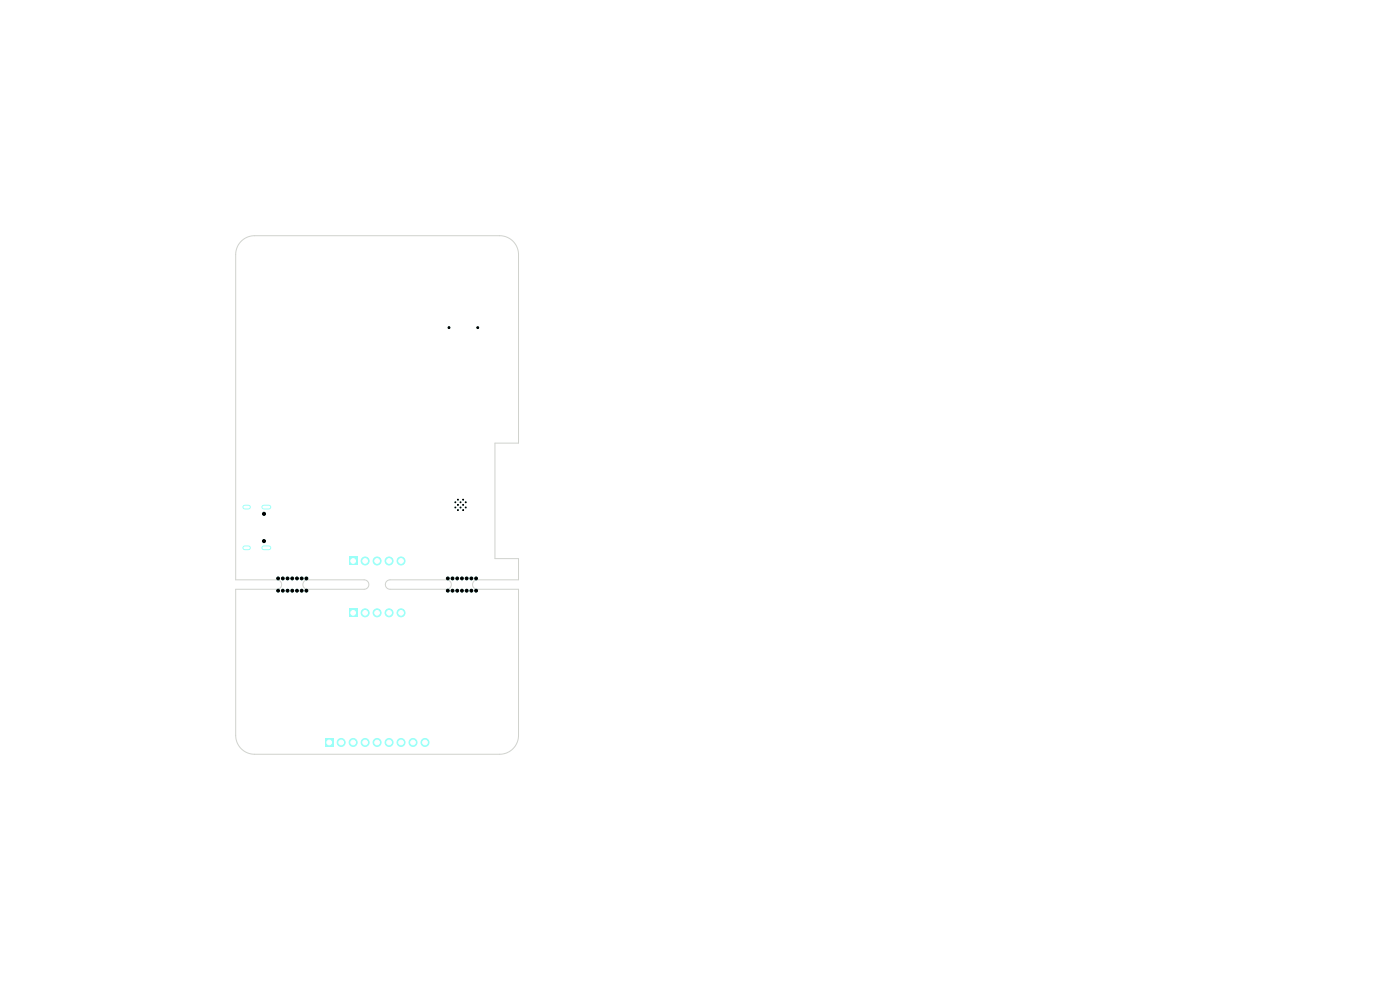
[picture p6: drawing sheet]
<svg xmlns="http://www.w3.org/2000/svg" width="297mm" height="210mm" viewBox="0 0 297 210" stroke-linecap="round" stroke-linejoin="round" font-family="sans-serif">
<g fill="#9afff8" stroke="#9afff8" stroke-width=".21">
<circle cx="95" cy="122.7" r=".3"/>
<circle cx="95" cy="125.3" r=".3"/>
<circle cx="96" cy="122.7" r=".3"/>
<circle cx="96" cy="125.3" r=".3"/>
<circle cx="97" cy="122.7" r=".3"/>
<circle cx="97" cy="125.3" r=".3"/>
<circle cx="98" cy="122.7" r=".3"/>
<circle cx="98" cy="125.3" r=".3"/>
<circle cx="99" cy="122.7" r=".3"/>
<circle cx="99" cy="125.3" r=".3"/>
<circle cx="100" cy="122.7" r=".3"/>
<circle cx="100" cy="125.3" r=".3"/>
<circle cx="101" cy="122.7" r=".3"/>
<circle cx="101" cy="125.3" r=".3"/>
</g>
<path d="M74.1 118.2h1.7v1.7h-1.7z" fill="#9afff8"/>
<g fill="#9afff8" stroke="#9afff8" stroke-width=".21">
<circle cx="77.5" cy="119" r=".85"/>
<circle cx="80" cy="119" r=".85"/>
<circle cx="82.5" cy="119" r=".85"/>
<circle cx="85.1" cy="119" r=".85"/>
</g>
<path d="M69 156.7h1.7v1.7h-1.7z" fill="#9afff8"/>
<g fill="#9afff8" stroke="#9afff8" stroke-width=".21">
<circle cx="72.4" cy="157.5" r=".85"/>
<circle cx="74.9" cy="157.5" r=".85"/>
<circle cx="77.5" cy="157.5" r=".85"/>
<circle cx="80" cy="157.5" r=".85"/>
<circle cx="82.5" cy="157.5" r=".85"/>
<circle cx="85.1" cy="157.5" r=".85"/>
<circle cx="87.6" cy="157.5" r=".85"/>
<circle cx="90.2" cy="157.5" r=".85"/>
<circle cx="56" cy="109" r=".32"/>
<circle cx="56" cy="114.8" r=".32"/>
</g>
<path d="M51.9 107.6h.8M51.9 116.2h.8M55.9 107.6h1.2M55.9 116.2h1.2" fill="none" stroke="#9afff8" stroke-width="1"/>
<path d="M74.1 129.2h1.7v1.7h-1.7z" fill="#9afff8"/>
<g fill="#9afff8" stroke="#9afff8" stroke-width=".21">
<circle cx="77.5" cy="130" r=".85"/>
<circle cx="80" cy="130" r=".85"/>
<circle cx="82.5" cy="130" r=".85"/>
<circle cx="85.1" cy="130" r=".85"/>
<circle cx="59" cy="122.7" r=".3"/>
<circle cx="59" cy="125.3" r=".3"/>
<circle cx="60" cy="122.7" r=".3"/>
<circle cx="60" cy="125.3" r=".3"/>
<circle cx="61" cy="122.7" r=".3"/>
<circle cx="61" cy="125.3" r=".3"/>
<circle cx="62" cy="122.7" r=".3"/>
<circle cx="62" cy="125.3" r=".3"/>
<circle cx="63" cy="122.7" r=".3"/>
<circle cx="63" cy="125.3" r=".3"/>
<circle cx="64" cy="122.7" r=".3"/>
<circle cx="64" cy="125.3" r=".3"/>
<circle cx="65" cy="122.7" r=".3"/>
<circle cx="65" cy="125.3" r=".3"/>
</g>
<path d="M51.2 51.2a4 4 0 0 1 2.8-1.2h52a4 4 0 0 1 4 4v40h-5v24.5h5v4.5h-8.8a1 1 0 0 0-1 1 1 1 0 0 0 1 1h8.8v31a4 4 0 0 1-4 4h-52a4 4 0 0 1-4-4v-31h8.7a1 1 0 0 0 1-1 1 1 0 0 0-.9-1h-8.8v-69a4 4 0 0 1 1.2-2.8zM64.5 123.3l.8-.3h12a1 1 0 0 1 1 1 1 1 0 0 1-1 1h-12a1 1 0 0 1-1-.6 1 1 0 0 1 .2-1.1zM82 123.3l.7-.3h12a1 1 0 0 1 1.1 1 1 1 0 0 1-1.1 1h-12a1 1 0 0 1-.9-.6 1 1 0 0 1 .2-1.1z" fill="none" stroke="#d0d2cd" stroke-width=".21"/>
<g fill="#000" stroke="#000" stroke-width=".21">
<circle cx="95.2" cy="69.5" r=".2"/>
<circle cx="101.3" cy="69.5" r=".2"/>
<circle cx="56" cy="114.8" r=".32"/>
<circle cx="56" cy="109" r=".32"/>
<circle cx="96.6" cy="107.7" r=".1"/>
<circle cx="96.6" cy="106.5" r=".1"/>
<circle cx="97.2" cy="108.2" r=".1"/>
<circle cx="97.2" cy="107.1" r=".1"/>
<circle cx="97.2" cy="106" r=".1"/>
<circle cx="97.7" cy="107.6" r=".1"/>
<circle cx="97.7" cy="106.5" r=".1"/>
<circle cx="98.2" cy="108.2" r=".1"/>
<circle cx="98.2" cy="107.1" r=".1"/>
<circle cx="98.2" cy="106" r=".1"/>
<circle cx="98.8" cy="107.6" r=".1"/>
<circle cx="98.8" cy="106.5" r=".1"/>
<circle cx="59" cy="125.3" r=".3"/>
<circle cx="59" cy="122.7" r=".3"/>
<circle cx="60" cy="125.3" r=".3"/>
<circle cx="60" cy="122.7" r=".3"/>
<circle cx="61" cy="125.3" r=".3"/>
<circle cx="61" cy="122.7" r=".3"/>
<circle cx="62" cy="125.3" r=".3"/>
<circle cx="62" cy="122.7" r=".3"/>
<circle cx="63" cy="125.3" r=".3"/>
<circle cx="63" cy="122.7" r=".3"/>
<circle cx="64" cy="125.3" r=".3"/>
<circle cx="64" cy="122.7" r=".3"/>
<circle cx="65" cy="125.3" r=".3"/>
<circle cx="65" cy="122.7" r=".3"/>
<circle cx="95" cy="125.3" r=".3"/>
<circle cx="95" cy="122.7" r=".3"/>
<circle cx="96" cy="125.3" r=".3"/>
<circle cx="96" cy="122.7" r=".3"/>
<circle cx="97" cy="125.3" r=".3"/>
<circle cx="97" cy="122.7" r=".3"/>
<circle cx="98" cy="125.3" r=".3"/>
<circle cx="98" cy="122.7" r=".3"/>
<circle cx="99" cy="125.3" r=".3"/>
<circle cx="99" cy="122.7" r=".3"/>
<circle cx="100" cy="125.3" r=".3"/>
<circle cx="100" cy="122.7" r=".3"/>
<circle cx="101" cy="125.3" r=".3"/>
<circle cx="101" cy="122.7" r=".3"/>
</g>
<g fill="#fff" stroke="#fff" stroke-width=".21">
<circle cx="74.9" cy="119" r=".5"/>
<circle cx="77.5" cy="119" r=".5"/>
<circle cx="80" cy="119" r=".5"/>
<circle cx="82.5" cy="119" r=".5"/>
<circle cx="85.1" cy="119" r=".5"/>
<circle cx="69.8" cy="157.5" r=".5"/>
<circle cx="72.4" cy="157.5" r=".5"/>
<circle cx="74.9" cy="157.5" r=".5"/>
<circle cx="77.5" cy="157.5" r=".5"/>
<circle cx="80" cy="157.5" r=".5"/>
<circle cx="82.5" cy="157.5" r=".5"/>
<circle cx="85.1" cy="157.5" r=".5"/>
<circle cx="87.6" cy="157.5" r=".5"/>
<circle cx="90.2" cy="157.5" r=".5"/>
<circle cx="74.9" cy="130" r=".5"/>
<circle cx="77.5" cy="130" r=".5"/>
<circle cx="80" cy="130" r=".5"/>
<circle cx="82.5" cy="130" r=".5"/>
<circle cx="85.1" cy="130" r=".5"/>
</g>
<path d="M51.9 107.6h.8M51.9 116.2h.8M55.9 107.6h1.2M55.9 116.2h1.2" fill="none" stroke="#fff" stroke-width=".6"/>
</svg>
